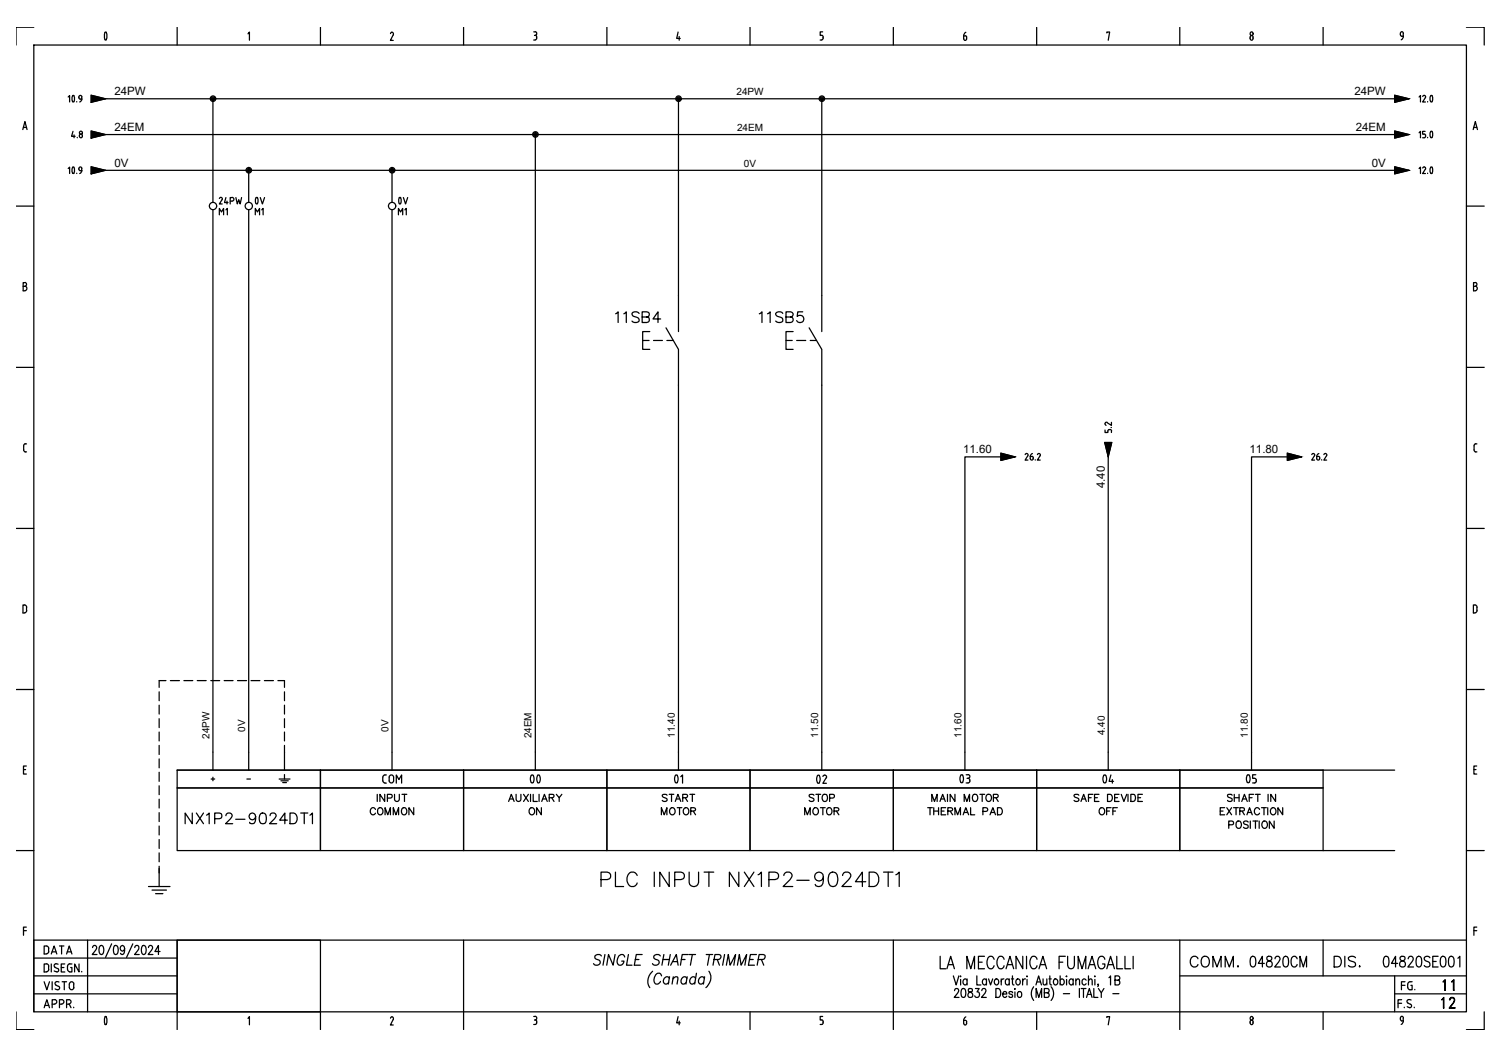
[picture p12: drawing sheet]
<svg xmlns="http://www.w3.org/2000/svg" width="297mm" height="210mm" viewBox="0 0 297 210" stroke-linecap="round" stroke-linejoin="round" font-family="sans-serif">
<defs><g id="words">
<g font-size="2.3">
<text x="22.7" y="18.9">24PW</text>
<text x="268.4" y="18.9">24PW</text>
<text x="22.7" y="26">24EM</text>
<text x="268.6" y="26">24EM</text>
<text x="22.7" y="33.1">0V</text>
<text x="271.8" y="33.1">0V</text>
<text x="190.9" y="89.8">11.60</text>
<text x="247.6" y="89.8">11.80</text>
<text x="218.9" y="96.8" transform="rotate(-90 218.9 96.8)">4.40</text>
</g>
<g font-size="2">
<text x="145.9" y="18.9">24PW</text>
<text x="146" y="26">24EM</text>
<text x="147.4" y="33.1">0V</text>
<text x="41.5" y="146.5" transform="rotate(-90 41.5 146.5)">24PW</text>
<text x="48.6" y="145" transform="rotate(-90 48.6 145)">0V</text>
<text x="77" y="145" transform="rotate(-90 77 145)">0V</text>
<text x="105.3" y="146.4" transform="rotate(-90 105.3 146.4)">24EM</text>
<text x="133.7" y="146.3" transform="rotate(-90 133.7 146.3)">11.40</text>
<text x="162.1" y="146.3" transform="rotate(-90 162.1 146.3)">11.50</text>
<text x="190.5" y="146.3" transform="rotate(-90 190.5 146.3)">11.60</text>
<text x="218.9" y="145.7" transform="rotate(-90 218.9 145.7)">4.40</text>
<text x="247.3" y="146.3" transform="rotate(-90 247.3 146.3)">11.80</text>
</g>
</g></defs>
<g fill="none" stroke="#000" stroke-width=".25">
<path d="M6.7 8.9h283.9v191.7h-283.9zM6.7 5.4h-3.5v3.5M13.5 19.2l.3-.3v1.3M14.4 19h.3M14.4 19l-.1 .6 .1 .5M14.6 19l.1 .8-.1 .4-.2-.1M15.9 19.6h.3M16.2 19.2v.4M16.2 19.2a.34 .34 0 0 0-.4-.2 .34 .34 0 0 0-.2 .4 .34 .34 0 0 0 .3 .2M16.2 19.6v.3l-.4 .3M18.1 18.9l2.8 .7-2.8 .7zM20.8 6.4h.3"/>
<path d="M20.8 7.8h.3M20.8 6.4l-.1 .7 .1 .8M20.9 19.6h255.5M21.1 6.4l.1 .7-.1 .8M35.1 5.4v3.5M42.2 19.6v20.5M49.1 6.7l.3-.4v1.7M63.5 5.4v3.5M77.4 6.7l.3-.3a.38 .38 0 0 1 .2 .6M77.9 6.9l-.5 1.1h.5M91.9 5.4v3.5M105.8 6.3h.3a.38 .38 0 0 1 .3 .4 .38 .38 0 0 1-.5 .3"/>
<path d="M106.1 7l.3 .4M106.3 7.4v.1M106.4 7.5l-.2 .4h-.4M120.3 5.4v3.5M134.4 6.3l-.3 1.3h.7M134.4 19.6v46.1M134.6 7.2v.8M148.6 5.4v3.5M162.5 7.9h.3M162.8 7l.3 .4M162.8 19.6v46.1M163 6.3h-.5v.7h.3"/>
<path d="M163.1 7.4v.1M163.1 7.5l-.3 .4M177 5.4v3.5M191 7.6l.3 .4 .3-.4M191.2 7.1h-.2v.6M191.3 7.1l.2 .1 .1 .2M191.4 6.4l-.4 .4v.3M191.5 7.5v.2M205.4 5.4v3.5M219.3 6.5v-.2h.6l-.3 1.7M233.8 5.4v3.5M247.7 7.4l.3-.4 .3 .4"/>
<path d="M247.7 7.6l.3 .4 .3-.4M247.7 7.4v.2M248.3 7.4v.2M262.2 5.4v3.5M276.4 18.9l2.8 .7-2.8 .7zM277.5 6.7v.3l.3 .2M277.5 6.6l.3-.3 .3 .3M278.1 6.7v.5h-.3M278.1 7.1l-.2 .6-.2 .2M281.2 19.2l.3-.3v1.3M281.9 19.1l.3-.2a.3 .3 0 0 1 .3 .5M282.4 19.4l-.5 .8h.6"/>
<path d="M283.5 19l-.1 .8 .2 .4 .2-.1M283.5 19h.3M283.8 19l.1 .6-.1 .5M290.6 5.4h3.5v3.5M4.5 25.7l.4-1.6 .5 1.6M4.7 25.3h.6M13.5 33.4l.3-.3v1.3M14.4 33.2l.2-.1 .1 .4-.1 .8M14.4 34.3h.3M14.4 33.2l-.1 .5 .1 .6M14.5 26l-.3 1h.7M14.7 26.7v.6"/>
<path d="M15.2 20.1v.1M15.2 34.3v.1M15.3 27.2v.1M15.7 26.9v.1a.3 .3 0 0 0 .3 .3 .3 .3 0 0 0 .3-.3M15.7 26.9a.3 .3 0 0 1 .3-.3 .3 .3 0 0 1 .3 .3M15.9 33.8h.3M16.2 33.4v.4M16.2 33.4a.34 .34 0 0 0-.4-.2 .34 .34 0 0 0-.2 .3 .34 .34 0 0 0 .3 .3M16.2 33.8v.2l-.4 .4M16.3 26.9v.1M18.1 33.1l2.8 .7-2.8 .7zM18.1 26l2.8 .7-2.8 .7z"/>
<path d="M20.9 33.8h255.5M20.9 26.7h255.5M43.5 39.3l.3-.2a.3 .3 0 0 1 .2 .5M44 39.6l-.5 .8h.5M44.8 39.2l-.3 .9h.7M45 39.9v.5M45.6 39.9h.4a.35 .35 0 0 0 .4-.4 .35 .35 0 0 0-.4-.3h-.4v1.2M46.7 39.2l.3 1.2 .3-.8 .3 .8 .3-1.2M49.3 33.8v6.3M50.7 39.2l-.1 .9 .3 .3 .1-.1 .2-.5-.2-.6M50.7 39.2h.3M51.6 39.2l.4 1.2 .4-1.2"/>
<path d="M77.7 33.8v6.3M79.1 39.2h.3M79.1 39.2l-.1 .9 .2 .3 .2-.1M79.4 39.2l.1 .6-.1 .5M79.9 39.2l.5 1.2 .4-1.2M106.1 26.7v125.9M276.4 33.1l2.8 .7-2.8 .7zM276.4 26l2.8 .7-2.8 .7zM281.2 33.4l.3-.3v1.3M281.2 26.3l.3-.3v1.3M281.9 27.3h.3M281.9 33.3l.3-.2a.3 .3 0 0 1 .3 .4"/>
<path d="M282.2 26.6l.3 .3M282.4 26h-.5v.6h.3M282.4 33.5l-.5 .9h.6M282.5 26.9v.1M282.5 27l-.3 .3M282.9 20.1v.1M282.9 27.2v.1M282.9 34.3v.1M283.5 26.1l-.1 .6 .1 .5M283.5 34.3h.3M283.5 26.1h.3M283.5 27.2h.3"/>
<path d="M283.8 33.2l.1 .5-.1 .6M283.8 26.1l.1 .6-.1 .5M283.8 33.2l-.2-.1-.2 .4 .1 .8M291.9 25.7l.4-1.6 .5 1.6M292 25.3h.6M3.2 40.9h3.5M4.6 56.8h.3M4.9 56h-.3v1.6h.3M5 56a.38 .38 0 0 1 .3 .4 .38 .38 0 0 1-.3 .3 .45 .45 0 0 1 .3 .5 .45 .45 0 0 1-.3 .4M42.2 41.6v111M43.5 42.6v-1.3l.4 .7 .4-.7v1.3M44.8 41.6l.2-.3v1.3"/>
<path d="M49.3 41.6v111M50.6 42.6v-1.3l.4 .7 .4-.7v1.3M51.9 41.6l.2-.3v1.3M77.7 41.6v111M79 42.6v-1.3l.4 .7 .4-.7v1.3M80.2 41.6l.3-.3v1.3M290.6 40.9h3.5M292 56.8h.3M292.3 56h-.3v1.6h.3M292.4 56a.38 .38 0 0 1 .3 .4 .38 .38 0 0 1-.3 .3 .45 .45 0 0 1 .3 .5 .45 .45 0 0 1-.3 .4M3.2 72.8h3.5M122 62.2l.5-.4v2.1"/>
<path d="M123.6 62.2l.5-.4v2.1M126.6 62.1a.79 .79 0 0 0-.7-.3 .79 .79 0 0 0-.7 .5l.2 .3 .8 .3a.52 .52 0 0 1 .5 .5 .52 .52 0 0 1-.5 .5h-.5l-.5-.3M127.2 62.8l1.3-.1 .2-.3-.1-.4-.4-.2h-1v2.1h1l.4-.2v-.7l-.4-.2M127.4 67.5h1.2M128.8 65.7h-1.4v3.6h1.4M129.5 67.5h1.8M130.9 63.2h-1.5l1-1.4v2.1M132 65l2.4 4.3v83.3M132.2 67.5h1.2M150.5 62.2l.5-.4v2.1M152.1 62.2l.5-.4v2.1M155.1 62.1a.8 .8 0 0 0-1.4 .2l.2 .3 .8 .3a.56 .56 0 0 1 .4 .7 .97 .97 0 0 1-1.4 0"/>
<path d="M155.8 62.8h.9a.51 .51 0 0 0 .4-.8l-.4-.2h-.9v2.1h.9a.55 .55 0 0 0 .5-.5 .55 .55 0 0 0-.5-.6M155.8 67.5h1.2M157.2 65.7h-1.4v3.6h1.4M157.9 67.5h1.8M159.1 61.8h-1l-.1 .9a.75 .75 0 0 1 1.1 0 .75 .75 0 0 1-.1 1.1 .75 .75 0 0 1-1.1-.3M160.3 65l2.5 4.3v83.3M160.5 67.5h1.3M290.6 72.8h3.5M4.7 88.4v.8a.42 .42 0 0 0 .6 .4M5 88h.3M5 87.9l-.3 .5M198.3 90.6h-7.1v62"/>
<path d="M198.3 89.8l2.9 .8-2.9 .7zM203.1 90.1l.3-.2a.3 .3 0 0 1 .3 .4M203.7 90.3l-.6 .9h.6M204.4 90.5h-.2v.4a.3 .3 0 0 0 .3 .3 .3 .3 0 0 0 .3-.3M204.5 90.5h.2v.3M204.6 89.9l-.4 .6M204.7 90.8v.1M205.1 91.1v.1M205.6 90.1l.3-.2a.3 .3 0 0 1 .2 .4M206.1 90.3l-.5 .9h.5M218.9 87.7h1.4l-.7 2.9zM219 85.2v.5h.5v-.3"/>
<path d="M219 84l.2 .3M219.4 83.7a.3 .3 0 0 0-.4 .3M219.6 90.6v62M219.8 85.2h.2M219.8 85.1l-.3 .3M220 85.1l.3 .3M220.2 84.7h.1M220.2 83.7v.6l-.8-.5M220.2 85.4v.3M255.1 90.6h-7.1v62M255.1 89.8l2.8 .8-2.8 .7zM259.9 90.1l.3-.2a.3 .3 0 0 1 .3 .4l-.6 .9h.6"/>
<path d="M261.2 90.5h-.3v.4a.3 .3 0 0 0 .3 .3 .3 .3 0 0 0 .3-.3M261.2 90.5h.2l.1 .3M261.3 89.9l-.4 .6M261.5 90.8v.1M261.9 91.1v.1M262.3 90.1l.3-.2a.3 .3 0 0 1 .3 .4l-.6 .9h.6M292.1 88.4v.8a.42 .42 0 0 0 .6 .4M292.4 88h.3M292.4 87.9l-.3 .5M3.2 104.7h3.5M4.9 119.9h-.3v1.6h.3M4.9 119.9l.3 .2 .1 .3"/>
<path d="M290.6 104.7h3.5M3.2 136.7h3.5M5.3 120.4v.6M5.3 121l-.1 .2-.3 .3M31.5 137.1v1.8M31.5 139.8v1.7M32.9 134.9h-1.4v1.3M33.8 134.9h1.8M36.4 134.9h1.8M39.1 134.9h1.8M41.8 134.9h1.7M44.4 134.9h1.8"/>
<path d="M47.1 134.9h1.8M49.7 134.9h1.8M52.4 134.9h1.8M55.1 134.9h1.3v1.3M56.4 137.1v1.8M56.4 139.8v1.7M290.6 136.7h3.5M292.7 121l-.1-.9-.1-.1-.5-.1v1.6h.3M292.7 121l-.1 .2-.3 .3M4.7 152.5h.4M5.2 151.8h-.5v1.6h.5M31.5 142.5v1.7"/>
<path d="M31.5 145.1v1.8M31.5 147.7v1.8M31.5 150.4v1.8M31.5 153.1v1.8M31.5 155.8v1.7M31.5 158.4v1.8M35.1 156.2h227.1M41.8 154.4h.7M42.2 154.1v.7M48.9 154.4h.7M55.3 154.4h2.2M55.7 154.8h1.4"/>
<path d="M56 155.1h.8M56.4 142.5v1.7M56.4 145.1v1.8M56.4 147.7v4.9M56.4 153.5v.9M74.8 157.4v1.5M75.8 154v.8M75.9 154.8a.53 .53 0 0 0 .7 .4M76.2 157.4v1.5l-.9-1.5v1.5M76.6 153.6a.49 .49 0 0 0-.7 .4M76.8 158.2l.8-.1 .1-.2-.1-.3-.8-.2v1.5M77.1 154.1v.6a.44 .44 0 0 0 .5 .5 .44 .44 0 0 0 .4-.5v-.6"/>
<path d="M77.1 154a.44 .44 0 0 1 .5-.4 .44 .44 0 0 1 .4 .4M78.2 157.4v1a.48 .48 0 0 0 .5 .5 .48 .48 0 0 0 .4-.5v-1M78.5 155.2v-1.6l.6 .9 .5-.9v1.6M79.7 157.4h.9M80.2 157.4v1.5M100.8 158.9l.5-1.5 .6 1.5M101 158.4h.7M102.3 157.4v1a.48 .48 0 0 0 .4 .5 .48 .48 0 0 0 .5-.5v-1M103.8 157.4l.9 1.5M104.7 157.4l-.9 1.5M105.1 157.4v1.5M105.3 153.7l.2-.1a1.04 1.04 0 0 1 0 1.6l-.2-.1a1.5 1.5 0 0 1 0-1.4z"/>
<path d="M105.7 157.4v1.5h.8M106.5 153.7l.2-.1a1.04 1.04 0 0 1 0 1.6l-.2-.1M106.5 153.7a1.5 1.5 0 0 0 0 1.4M106.8 157.4v1.5M107.4 158.9l.5-1.5 .5 1.5M107.6 158.4h.6M108.8 158.1l.8-.1 .2-.2-.1-.2-.9-.2v1.5M109.3 158.1l.5 .8M110.2 157.4l.6 .7 .5-.7M110.8 158.1v.8M132.2 157.6l-.4-.2-.6 .2 .2 .4 .7 .3 .1 .3a.62 .62 0 0 1-1 0M132.6 157.4h.9"/>
<path d="M133.1 157.4v1.5M133.8 158.9l.5-1.5 .6 1.5M133.8 153.7l.2-.1a1.11 1.11 0 0 1 0 1.6l-.2-.1a1.5 1.5 0 0 1 0-1.4zM134 158.4h.7M134.9 154l.4-.4v1.6M135.3 158.1l.8-.1 .1-.2v-.2l-.9-.2v1.5M135.8 158.1l.4 .8M136.7 157.4h1M137.2 157.4v1.5M161.3 157.6l-.4-.2-.6 .2 .2 .4 .7 .3 .1 .3a.62 .62 0 0 1-1 0M161.7 157.4h.9M162.2 157.4v1.5"/>
<path d="M162.3 153.7a1.5 1.5 0 0 1 0 1.4M162.4 153.7l-.2-.1a1.07 1.07 0 0 0 0 1.7l.2-.1M163.1 153.9v-.1a.37 .37 0 0 1 .5-.1 .37 .37 0 0 1 .1 .5M163.2 157.5a.72 .72 0 0 1 .8 .5 .72 .72 0 0 1-.4 .9 .77 .77 0 0 1-.7-.6 .77 .77 0 0 1 .3-.8zM163.7 154.2l-.6 1.1h.7M164.4 158.2l.8-.1 .1-.2v-.3l-.9-.2v1.5M184.6 158.9v-1.5l.6 1.5 .5-1.5v1.5M186.3 158.9l.5-1.5 .5 1.5M186.4 158.4h.7M187.7 157.4v1.5M189.2 157.4v1.5l-.9-1.5v1.5M190.7 153.6a1.5 1.5 0 0 1 0 1.5"/>
<path d="M190.8 153.7l-.2-.1a1.04 1.04 0 0 0 0 1.6l.2-.1M191.1 158.9v-1.5l.5 1.5 .5-1.5v1.5M191.5 153.6h.3M191.6 154.3h.2M191.8 153.5a.37 .37 0 0 1 .4 .4 .37 .37 0 0 1-.4 .4M191.8 154.3l.4 .3M192.2 154.7v.1M192.2 154.8l-.2 .3-.5 .1M192.8 157.6a.65 .65 0 0 1 .9 .1 .65 .65 0 0 1-.1 .9 .57 .57 0 0 1-.8 .1 .57 .57 0 0 1-.1-.7zM194.2 157.4h.9M194.6 157.4v1.5M195.5 157.6a.65 .65 0 0 1 .9 .1 .65 .65 0 0 1-.1 .9 .65 .65 0 0 1-.9-.1 .65 .65 0 0 1 .1-.9z"/>
<path d="M196.9 158.1l.8-.1 .1-.2-.1-.2-.8-.2v1.5M197.3 158.1l.5 .8M213.8 157.6l-.3-.2-.7 .2 .2 .4 .7 .3 .1 .3a.6 .6 0 0 1-1 0M214.2 158.9l.5-1.5 .6 1.5M214.4 158.4h.7M215.7 158.1h.5M216.6 157.4h-.9v1.5M216.9 158.1h.6M217.8 157.4h-.9v1.5h.9M218.7 153.7l.2-.1a1.04 1.04 0 0 1 0 1.6l-.2-.1a1.5 1.5 0 0 1 0-1.4zM219.5 157.4h.5a.76 .76 0 0 1 .4 .8 .76 .76 0 0 1-.4 .7h-.5zM220.1 153.6l-.3 1.3h.9"/>
<path d="M220.4 154.5v.7M220.9 158.1h.5M221.8 157.4h-.9v1.5h.9M222.2 157.4l.5 1.5 .6-1.5M223.5 157.4v1.5M224.1 157.4h.4a.76 .76 0 0 1 .5 .8 .76 .76 0 0 1-.5 .7h-.4zM225.5 158.1h.5M226.4 157.4h-.9v1.5h.9M244.2 157.6l-.4-.2-.5 .1-.1 .1 .1 .4 .8 .3 .1 .3a.57 .57 0 0 1-1 0M244.6 157.4v1.5M244.6 158.1h.9M245.5 157.4v1.5"/>
<path d="M246.1 158.9l.5-1.5 .6 1.5M246.3 158.4h.6M247.2 153.6h.2a1.04 1.04 0 0 1 0 1.6l-.2-.1a1.5 1.5 0 0 1 0-1.5zM247.5 158.1h.6M248.4 157.4h-.9v1.5M248.8 157.4h.9M248.8 153.6h-.6v.7h.4a.48 .48 0 0 1 .3 .4 .48 .48 0 0 1-.3 .5h-.4M249.2 157.4v1.5M251.3 157.4v1.5M252.8 157.4v1.5l-1-1.5v1.5M262.2 152.6v16M276.4 152.6h-241.3v16h28.4v-16v16h28.4v-16v16h28.4v-16v16h28.3v-16v16h28.4v-16v16h28.4v-16v16h28.4v-16v16h28.4"/>
<path d="M292.1 152.5h.4M292.6 151.8h-.5v1.6h.5M3.2 168.6h3.5M29.4 175.7h4.3M30.1 176.4h2.9M30.8 177.1h1.5M31.5 161.1v1.7M31.5 163.7v1.8M31.5 166.4v1.8M31.5 169.1v1.7M31.5 171.7v4M38.1 161.1v2.2l-1.4-2.2v2.2"/>
<path d="M38.9 161.1l1.4 2.2M40.3 161.1l-1.4 2.2M40.9 161.6l.6-.5v2.2M42.5 162.3l1.3-.1 .2-.3-.1-.5-.4-.3h-1v2.2M44.8 161.7l.1-.3a.66 .66 0 0 1 1 0l.1 .2-.1 .4-1.2 1.3h1.4M46.7 162.4h1.8M50.7 161.9a.65 .65 0 0 1-.9 .5 .65 .65 0 0 1-.3-1 .65 .65 0 0 1 1.1 .1 1.86 1.86 0 0 1-.3 1.7 .65 .65 0 0 1-.8-.2M51.7 161.3a.69 .69 0 0 1 1 .3 2 2 0 0 1-.2 1.6 .75 .75 0 0 1-1-.3 1.7 1.7 0 0 1 .2-1.6zM53.5 161.7l.1-.3 .3-.3 .6 .2a.47 .47 0 0 1 .1 .7l-1.2 1.3h1.4M56.9 162.6h-1.5l1-1.5v2.2M57.5 161.1h.7a1.13 1.13 0 0 1 .7 1.1 1.13 1.13 0 0 1-.7 1.1h-.7zM59.6 161.1h1.4"/>
<path d="M60.3 161.1v2.2M61.4 161.6l.5-.5v2.2M74.4 160.4a.52 .52 0 0 0-.6-.3 .52 .52 0 0 0-.4 .5v.4a.53 .53 0 0 0 .4 .5 .53 .53 0 0 0 .6-.3M74.9 160.3l.2-.1a.66 .66 0 0 1 .8 .6 .66 .66 0 0 1-.8 .6l-.3-.4zM76.3 161.5v-1.4l.5 1.4 .6-1.4v1.4M77.9 161.5v-1.4l.6 1.4 .5-1.4v1.4M79.7 160.3a.47 .47 0 0 1 .8 0 .68 .68 0 0 1 .1 .8 .68 .68 0 0 1-.8 .3l-.2-.4zM82 160.1v1.4l-1-1.4v1.4M105 160.3a.52 .52 0 0 1 .6-.2 .52 .52 0 0 1 .3 .5v.4a.55 .55 0 0 1-.5 .5 .55 .55 0 0 1-.6-.5zM107.3 160.1v1.4l-1-1.4v1.4M119.1 174.3h1.2a.74 .74 0 0 0 .7-.7 .74 .74 0 0 0-.7-.7h-1.2v2.8M122 172.9v2.8h1.6"/>
<path d="M126.3 173.5a1.04 1.04 0 0 0-1.2-.6 1.04 1.04 0 0 0-.9 1.1 1.33 1.33 0 0 0 1.4 1.7l.6-.4 .1-.3M129.6 172.9v2.8M131.1 161.5v-1.4l.5 1.4 .6-1.4v1.4M132.6 172.9v2.8l-1.9-2.8v2.8M132.8 160.3l.2-.1a.66 .66 0 0 1 .8 .6 .66 .66 0 0 1-.8 .6l-.3-.4zM133.7 174.3h1.2a.74 .74 0 0 0 .7-.7 .74 .74 0 0 0-.7-.7h-1.2v2.8M134.2 160.1h.9M134.7 160.1v1.4M135.5 160.3a.52 .52 0 0 1 .6-.2 .52 .52 0 0 1 .4 .5v.4a.55 .55 0 0 1-.6 .5 .55 .55 0 0 1-.5-.5zM136.6 172.9v2a.94 .94 0 0 0 .9 .8 .94 .94 0 0 0 .9-.8v-2M136.9 160.8l.8-.1 .1-.3-.3-.3h-.6v1.4M137.4 160.8l.4 .7"/>
<path d="M139.5 172.9h1.9M140.5 172.9v2.8M146.4 172.9v2.8l-1.9-2.8v2.8M147.5 172.9l1.9 2.8M149.4 172.9l-1.9 2.8M150.2 173.4l.7-.5v2.8M152.4 174.3h1.2l.4-.1a.73 .73 0 0 0 0-1.2l-.4-.1h-1.2v2.8M155.3 173.5l.3-.5 .8-.1a.72 .72 0 0 1 .4 1.1l-1.6 1.7h1.9M157.9 174.5h2.4M159.5 161.5v-1.4l.5 1.4 .5-1.4v1.4M161.2 160.3l.2-.1a.66 .66 0 0 1 .8 .6 .66 .66 0 0 1-.8 .6l-.3-.4zM162.6 160.1h.9"/>
<path d="M163.1 160.1v1.4M163.2 173.8a.87 .87 0 0 1-1.3 .7 .87 .87 0 0 1-.2-1.4 .87 .87 0 0 1 1.4 .2 2.78 2.78 0 0 1-.3 2.3 .84 .84 0 0 1-1.3-.3M163.9 160.3a.47 .47 0 0 1 .8 0 .68 .68 0 0 1 .1 .8 .68 .68 0 0 1-.8 .3l-.2-.4zM164.5 173a.91 .91 0 0 1 1.4 .4 2.31 2.31 0 0 1-.3 2.2 .89 .89 0 0 1-1.3-.4 2.26 2.26 0 0 1 .2-2.2zM165.3 160.8l.8-.1 .1-.3-.3-.3h-.6v1.4M165.7 160.8l.5 .7M167 173.5l.2-.5a.9 .9 0 0 1 1.3 .1 .84 .84 0 0 1-.3 1.2l-1.4 1.4h1.9M171.6 174.8h-2.1l1.4-1.9v2.8M172.2 172.9h1a1.53 1.53 0 0 1 1 1.4 1.53 1.53 0 0 1-1 1.4h-1zM175.1 172.9h1.9M176 172.9v2.8M177.5 173.4l.7-.5v2.8"/>
<path d="M183.8 160.1h.9M184.3 160.1v1.4M185 160.8h1M185 160.1v1.4M186 160.1v1.4M186.5 160.8h.6M187.4 160.1h-.9v1.4h.9M187.8 160.8l.8-.1 .2-.3-.4-.3h-.6v1.4M188.3 160.8l.5 .7M189.2 161.5v-1.4l.6 1.4 .5-1.4v1.4M190.9 161.5l.5-1.4 .5 1.4M191.1 161h.6"/>
<path d="M192.3 160.1v1.4h.8M194.8 160.8h.8l.1-.3v-.3l-.9-.1v1.4M196.2 161.5l.5-1.4 .6 1.4M196.4 161h.7M197.7 160.1h.5a.76 .76 0 0 1 .4 .7 .76 .76 0 0 1-.4 .7h-.5zM217.9 160.3a.52 .52 0 0 1 .6-.2 .52 .52 0 0 1 .4 .5v.4a.55 .55 0 0 1-.5 .5 .55 .55 0 0 1-.6-.5zM219.3 160.8h.6M220.2 160.1h-.9v1.4M220.5 160.8h.6M221.4 160.1h-.9v1.4M241.8 160.8h.6M242.7 160.1h-.9v1.4h.9"/>
<path d="M243.1 160.1l1 1.4M243.5 163.5l.8-.1 .1-.2v-.3l-.3-.2h-.6v1.5M244.1 160.1l-1 1.4M244.4 160.1h1M244.9 160.1v1.4M245 162.9a.47 .47 0 0 1 .9 0 .65 .65 0 0 1 .1 1 .65 .65 0 0 1-1 .1l-.1-.4zM245.7 160.8l.8-.1 .1-.5-.9-.1v1.4M246.1 160.8l.5 .7M247.1 161.5l.5-1.4 .5 1.4M247.3 161h.7M247.3 162.9a.5 .5 0 0 0-.5-.2 .5 .5 0 0 0-.4 .4l.3 .3 .5 .1 .1 .5a.57 .57 0 0 1-.9 0M247.8 162.7v1.5"/>
<path d="M248.3 162.7h.9M248.8 162.7v1.5M249.5 162.7v1.5M249.6 160.4a.52 .52 0 0 0-.6-.3 .52 .52 0 0 0-.4 .5v.4a.53 .53 0 0 0 .4 .5 .53 .53 0 0 0 .6-.3M250 160.1h.9M250.2 162.9a.65 .65 0 0 1 .9 .2 .65 .65 0 0 1-.1 .9 .65 .65 0 0 1-.9-.1 .65 .65 0 0 1 .1-1zM250.5 160.1v1.4M251.2 160.1v1.4M251.9 160.3a.52 .52 0 0 1 .6-.2 .52 .52 0 0 1 .3 .5v.4a.55 .55 0 0 1-.5 .5 .55 .55 0 0 1-.6-.5zM252.5 162.7v1.5l-1-1.5v1.5M254.2 160.1v1.4l-1-1.4v1.4M262.2 168.6h14.2"/>
<path d="M290.6 168.6h3.5M4.7 184.5h.5M5.2 183.8h-.5v1.6M6.7 189.9h28.4M6.7 193.4h28.4M6.7 197h28.4M8.7 199.7l.6-1.5 .5 1.5M8.7 194.6l.6 1.6 .5-1.6M8.9 199.3h.8M9.2 187.5h-.5v1.6h.5M9.2 191.1h-.5v1.6h.5M9.2 187.5l.2 .1 .3 .4"/>
<path d="M9.2 191l.2 .1 .3 .4M9.6 188v.6M9.6 191.5v.7M9.7 188.6l-.1 .2-.4 .3M9.7 192.1l-.3 .5h-.2M10.2 189.1l.5-1.6 .6 1.6M10.2 191.1v1.6M10.3 188.7h.8M10.3 199h.5M10.3 194.6v1.6M10.7 192.4l.6 .2M10.8 198.2h-.5v1.5"/>
<path d="M10.8 198.1a.44 .44 0 0 1 .5 .5 .44 .44 0 0 1-.5 .4M10.9 191.7l.5 .3M11.1 191l.4 .1M11.1 195.3l.5 .2M11.1 191l-.4 .3 .2 .4M11.4 192l.2 .4-.3 .3M11.6 195.5a.41 .41 0 0 1 .1 .6 .41 .41 0 0 1-.6 0l-.2-.1M11.7 194.6a.43 .43 0 0 0-.6 0 .43 .43 0 0 0 0 .7M11.8 187.5h.9M11.8 199h.4M12.1 191.8h.6M12.2 198.2h-.4v1.5"/>
<path d="M12.2 187.5v1.6M12.2 198.1a.44 .44 0 0 1 .5 .5 .44 .44 0 0 1-.5 .4M12.3 194.6h.9M12.7 194.6v1.6M12.8 191.1h-.7v1.6h.7M13.2 189.1l.5-1.6 .6 1.6M13.2 199h.4M13.3 188.7h.8M13.4 191.5v.7M13.4 192.2l.1 .2 .3 .2M13.6 198.2h-.4v1.5M13.6 198.1a.44 .44 0 0 1 .5 .5 .44 .44 0 0 1-.5 .4"/>
<path d="M13.7 199l.4 .7M13.7 195.1v.7M13.8 195a.44 .44 0 0 1 .4-.4 .44 .44 0 0 1 .4 .4M13.8 195.7a.44 .44 0 0 0 .4 .5 .44 .44 0 0 0 .4-.5M13.8 191.1h.5M13.8 191l-.3 .2-.1 .3M14 191.8h.3v.9h-.5M14.6 195.1v.7M14.6 199.6v.1M15.7 191.1v1.6l-.9-1.6v1.6M16.2 192.5v.2M17.4 186.3v14.3"/>
<path d="M18.3 187.8v-.1a.43 .43 0 0 1 .7-.3 .43 .43 0 0 1 .1 .7l-.8 1.1h.9M19.8 187.5l.4-.1a1.22 1.22 0 0 1 0 1.8h-.2a1.29 1.29 0 0 1-.2-1.7zM22.1 187.1l-1.2 2.7M22.6 187.5l.4-.1a1.16 1.16 0 0 1 0 1.8h-.1a1.4 1.4 0 0 1-.3-1.7zM24.7 188l-.2 .4a.49 .49 0 0 1-.7-.4 .49 .49 0 0 1 .7-.5 1.29 1.29 0 0 1-.2 1.7l-.4-.3M26.3 187.1l-1.2 2.7M26.7 187.8l.3-.4 .5 .2v.5l-.8 1.1h.9M28.2 187.5l.3-.1a1.16 1.16 0 0 1 0 1.8h-.1a1.34 1.34 0 0 1-.2-1.7zM29.4 187.8v-.1a.43 .43 0 0 1 .6-.3 .43 .43 0 0 1 .2 .7l-.8 1.1h.9M31.7 188.6h-1l.7-1.2v1.8M35.1 186.3v17.8M35.1 186.3h28.4v14.3h-28.4z"/>
<path d="M91.9 186.3v17.8M119.2 189.5a.69 .69 0 0 0-.8-.3 .69 .69 0 0 0-.5 .7l.8 .4a.54 .54 0 0 1 .2 .6 .54 .54 0 0 1-.5 .4l-.6-.1-.2-.2M119.9 189.2l-.4 2.1M121.9 189.2l-.4 2.1-.9-2.1-.4 2.1M123.8 189.7l-.2-.4a.85 .85 0 0 0-1.2 .7 .98 .98 0 0 0 .3 1.3 .81 .81 0 0 0 .9-.8h-.4M124.5 189.2l-.4 2.1h1.1M125.9 190.2h.7M127.2 189.2h-1.1l-.4 2.1h1.2M129.3 192.5a2.47 2.47 0 0 0-.5 3.3M130.8 189.5a.69 .69 0 0 0-.8-.3 .69 .69 0 0 0-.4 .7l.8 .4a.54 .54 0 0 1 .2 .6 .54 .54 0 0 1-.5 .4l-.7-.1-.1-.2M131.1 193.4l-.2-.4a.83 .83 0 0 0-1.2 .7 1.1 1.1 0 0 0 .3 1.4 .83 .83 0 0 0 .9-.6M131.4 190.2h1.2"/>
<path d="M131.6 189.2l-.4 2.1M132.6 193.9a.71 .71 0 0 0-1 0 .71 .71 0 0 0 .1 1 .56 .56 0 0 0 .8-.2M132.7 193.6l-.3 1.5M132.8 189.2l-.4 2.1M132.9 191.3l1.1-2.1 .4 2.1M133.3 190.6h.9M133.4 194l.5-.4 .4 .1-.1 1.4M133.4 193.6l-.2 1.5M135 190.2h.7M136.1 193.9a.52 .52 0 0 0-.5-.3 .52 .52 0 0 0-.5 .3 .64 .64 0 0 0-.2 .7 .64 .64 0 0 0 .6 .5l.5-.4M136.2 193.6l-.3 1.5M136.4 189.2h-1.2l-.4 2.1"/>
<path d="M136.6 189.2h1.2M137.2 189.2l-.4 2.1M137.8 193.9a.52 .52 0 0 0-.5-.3 .52 .52 0 0 0-.5 .3 .64 .64 0 0 0-.1 .7 .64 .64 0 0 0 .6 .5l.4-.4M138 192.9l-.3 2.2M139.6 193.9l-.2-.2a.75 .75 0 0 0-.9 .4 .75 .75 0 0 0 .2 1h.3l.4-.4M139.6 193.6l-.2 1.5M139.9 189.2h1.3M140.5 192.5a2.39 2.39 0 0 1-.6 3.3M140.6 189.2l-.4 2.1M141.5 190.2h.8a.5 .5 0 0 0 .5-.4 .5 .5 0 0 0-.3-.6h-.8l-.4 2.1M142.1 190.2l.5 1.1M143.6 189.2l-.4 2.1"/>
<path d="M143.9 191.3l.4-2.1 .4 2.1 1.1-2.1-.4 2.1M146.1 191.3l.4-2.1 .4 2.1 1.1-2.1-.4 2.1M148.5 190.2h.8M149.9 189.2h-1.2l-.4 2.1h1.2M150.2 190.2h.9a.56 .56 0 0 0 .4-.9l-1.1-.1-.4 2.1M150.9 190.2l.4 1.1M177 186.3v17.8M186.3 189.5v2.5h1.1M187.6 192l.8-2.5 .7 2.5M187.9 191.2h.9M188.9 193.4l.6 1.8 .5-1.8M189.2 196.4v-.3a.42 .42 0 0 1 .6-.1 .42 .42 0 0 1 .1 .6l-.8 1.1h.9"/>
<path d="M190.4 193.4v.2zM190.4 194.1v1.1M190.6 196l.4-.1a1.18 1.18 0 0 1 0 1.8h-.1a1 1 0 0 1-.4-1.4zM191.6 192v-2.5l.8 2.5 .7-2.5v2.5M191.6 194.3a.4 .4 0 0 0-.3-.3 .4 .4 0 0 0-.4 .3l-.1 .4a.53 .53 0 0 0 .5 .5l.3-.2M191.6 194v1.2M191.9 196v.5a.63 .63 0 0 1 .8 .4 .63 .63 0 0 1-.3 .8 .56 .56 0 0 1-.6-.6 .56 .56 0 0 1 .7-.5 .39 .39 0 0 0 .1-.6zM193.3 195.9h.7l-.4 .7a.53 .53 0 0 1 .5 .8 .53 .53 0 0 1-1 0M193.6 193.4v1.8h.8M193.9 190.7h.7M194.6 196.4l.1-.4a.49 .49 0 0 1 .7 .2 .49 .49 0 0 1-.2 .6l-.7 .9h.9M195.1 189.5h-1.2v2.5h1.2"/>
<path d="M195.5 194.3a.4 .4 0 0 0-.4-.3 .4 .4 0 0 0-.4 .3v.4a.53 .53 0 0 0 .5 .5l.3-.2M195.5 194v1.2M195.9 194l.4 1.2 .4-1.2M197 190.1a.65 .65 0 0 0-1-.4 1.65 1.65 0 0 0 .1 2.3 .68 .68 0 0 0 .9-.6M197.1 194.3a.4 .4 0 0 1 .4-.3 .4 .4 0 0 1 .3 .3l.1 .4a.53 .53 0 0 1-.5 .5l-.3-.2zM197.3 195.9a.93 .93 0 0 1 1 .5 .93 .93 0 0 1-.1 1l-.4 .3h-.5zM198.4 194v1.2M198.7 197h.8l-.1-.3a.55 .55 0 0 0-.8 .3 .55 .55 0 0 0 .6 .7l.3-.3M198.9 194a.48 .48 0 0 0-.5 .6M199 190.1a.65 .65 0 0 0-1.1-.4 1.65 1.65 0 0 0 .2 2.3 .68 .68 0 0 0 .9-.6M199.4 192l.7-2.5 .8 2.5M199.6 191.2h1"/>
<path d="M200 194.3l-.1-.2a.38 .38 0 0 0-.7 .2v.3a.5 .5 0 0 0 .5 .6l.3-.2M200 194v1.2M200.4 194h.5M200.6 193.4v1.5l.1 .2 .2 .1M200.7 196.8a.4 .4 0 0 0-.4-.3 .4 .4 0 0 0-.4 .3l.2 .2 .5 .2 .1 .2a.4 .4 0 0 1-.4 .3 .4 .4 0 0 1-.4-.3M201.1 195.9v.2zM201.1 196.6v1.1M201.4 194.3l.1-.2a.36 .36 0 0 1 .6 .2l.1 .4a.53 .53 0 0 1-.6 .5l-.2-.2zM201.8 196.6a.53 .53 0 0 1 .7 .5 .53 .53 0 0 1-.7 .5l-.2-.4zM202.6 194v1.2M202.7 189.5v2.5l-1.4-2.5v2.5M203.2 194a.53 .53 0 0 0-.6 .6"/>
<path d="M203.4 189.5v2.5M203.5 193.4v.2zM203.5 194.1v1.1M204.8 195.6a2.22 2.22 0 0 0 0 2.7M205.3 195.2l.5-1.8 .6 1.8M205.3 197.7v-1.8l.5 1.8 .6-1.8v1.8M205.5 190.1a.65 .65 0 0 0-1-.4 1.65 1.65 0 0 0 .1 2.3 .68 .68 0 0 0 .9-.6M205.5 194.6h.7M205.9 192l.8-2.5 .7 2.5M206.2 191.2h.9M206.7 194l.1 1.1 .3 .1 .3-.3M206.9 196.8l.9-.1 .1-.3-.1-.4-.9-.1v1.8h.6l.3-.2 .1-.4-.4-.3"/>
<path d="M207.4 194v1.2M207.9 194h.4M208 193.4v1.5l.1 .2 .3 .1M208.3 195.6a2.09 2.09 0 0 1 0 2.7M208.9 194.1a.38 .38 0 0 1 .7 .2v.4a.53 .53 0 0 1-.5 .5l-.4-.5zM209.9 190.7h.7M210.1 194.3a.4 .4 0 0 1 .3-.3 .4 .4 0 0 1 .4 .3l.1 .4a.53 .53 0 0 1-.5 .5l-.3-.2M210.1 193.4v1.8M210.7 197h1.2M211.1 189.5h-1.2v2.5M211.3 193.4v.2zM211.3 194.1v1.1"/>
<path d="M211.6 189.5v1.8a.67 .67 0 0 0 .6 .7 .67 .67 0 0 0 .7-.7v-1.8M212.7 194.3a.4 .4 0 0 0-.4-.3 .4 .4 0 0 0-.4 .3l-.1 .4a.53 .53 0 0 0 .6 .5l.3-.2M212.7 194v1.2M213.2 194.4l.3-.4 .4 .1v1.1M213.2 194v1.2M213.6 192v-2.5l.8 2.5 .8-2.5v2.5M213.9 195.9v1.8M214.2 195.9h1M214.7 195.9v1.8M215.2 194.3a.42 .42 0 0 0-.4-.3 .42 .42 0 0 0-.3 .3l-.1 .3a.5 .5 0 0 0 .5 .6l.3-.2M215.3 197.7l.6-1.8 .5 1.8M215.5 197.1h.7"/>
<path d="M215.6 192l.8-2.5 .7 2.5M215.7 194.4l.3-.4 .4 .1v1.1M215.7 193.4v1.8M215.9 191.2h1M216.7 195.9v1.8h.9M217 193.4v.2zM217 194.1v1.1M217.7 195.1l-.1 .1-.1-.1h.2l-.2 .4M217.7 195.9l.5 .9v.9M218.8 195.9l-.6 .9M218.9 190.1a.65 .65 0 0 0-1-.4 1.65 1.65 0 0 0 .2 2.3 .73 .73 0 0 0 .8-.9h-.4M219.3 192l.8-2.5 .7 2.5"/>
<path d="M219.6 191.2h1M219.7 193.8l.4-.4v1.8M220.5 197h1.2M220.9 194.3l.9-.1 .1-.2-.1-.4-.2-.2h-.7v1.8h.7l.2-.1 .1-.5-.3-.3M221.3 189.5v2.5h1.2M222.9 189.5v2.5h1.1M224.5 189.5v2.5M233.8 193.4h56.8M233.8 186.3v17.8M237.4 190a.78 .78 0 0 0-.9-.4 .78 .78 0 0 0-.6 .8 .9 .9 0 0 0 .3 1.1 .9 .9 0 0 0 1.1-.1l.1-.2M238.2 189.8a.9 .9 0 0 1 1.2-.1 .9 .9 0 0 1 .2 1.2 .81 .81 0 0 1-.8 .8 .81 .81 0 0 1-.8-.8zM240.3 191.7v-2.2l.9 2.2 .8-2.2v2.2"/>
<path d="M242.8 191.7v-2.2l.8 2.2 .8-2.2v2.2M245.2 191.6l.1-.1 .1 .1-.1 .1zM248 189.7l.4-.2a.96 .96 0 0 1 .4 1.2l-.2 .9-.4 .1a.96 .96 0 0 1-.5-1.2zM250.5 191h-1.2l.9-1.5v2.2M251.1 189.7a.49 .49 0 0 0 .2 .7 .66 .66 0 0 1 .8 .6 .66 .66 0 0 1-.7 .7 .69 .69 0 0 1-.4-.9 .69 .69 0 0 1 .8-.4 .43 .43 0 0 0 .2-.5 .43 .43 0 0 0-.3-.4zM252.7 190l.1-.3a.57 .57 0 0 1 .8 .2 .57 .57 0 0 1-.2 .7l-.8 1.1h1.1M254.5 189.7l.3-.2a.96 .96 0 0 1 .5 1.2l-.2 .9-.4 .1a.96 .96 0 0 1-.5-1.2zM257 190a.62 .62 0 0 0-.7-.4 .62 .62 0 0 0-.5 .8 .89 .89 0 0 0 .8 1.3l.4-.5M257.6 191.7v-2.2l.7 2.2 .6-2.2v2.2M262.2 186.3v7.1M264.4 189.5h.7a1.13 1.13 0 0 1 .7 1.1 1.13 1.13 0 0 1-.7 1.1h-.7zM266.5 189.5v2.2"/>
<path d="M268.6 189.8a.82 .82 0 0 0-1.4 .2l.2 .4 .8 .2a.56 .56 0 0 1 .4 .8 .97 .97 0 0 1-1.4 0M269.4 191.5l.1 .1-.1 .1zM274.4 189.7l.4-.2a1 1 0 0 1 .4 1.2l-.2 .9-.4 .1a1.25 1.25 0 0 1-.4-1.8zM276.4 197h14.2M276.4 193.4v7.2M277 191h-1.3l.8-1.5v2.2M277 198.9h.7M277.5 189.7a.45 .45 0 0 0 .2 .7 .66 .66 0 0 1 .8 .6 .66 .66 0 0 1-.7 .7 .68 .68 0 0 1-.4-.9 .68 .68 0 0 1 .8-.4 .43 .43 0 0 0 .2-.5 .43 .43 0 0 0-.3-.4zM277.7 195.3h.7M277.7 198.2h-.7v1.5M278.3 199.6v.1M278.4 194.6h-.7v1.6"/>
<path d="M278.8 199.5l.6 .2M279 190v-.1a.54 .54 0 0 1 .7-.4l.3 .3a.75 .75 0 0 1-.2 .8l-.8 1.1h1.1M279.2 198.1l-.3 .2-.1 .3 .9 .7-.1 .3-.3 .1M279.2 198.1l.4 .1M279.6 195.3h.2v.9l-.6-.1-.2-.4M279.8 194.6l-.6 .1-.2 .1-.1 1M280.2 199.6v.1M280.4 196.1v.1M280.8 189.7l.5-.2a1.44 1.44 0 0 1 0 2.2h-.2a.96 .96 0 0 1-.5-1.2zM283.4 189.8a.57 .57 0 0 0-.8-.2 .57 .57 0 0 0-.3 .7l.7 .3a.55 .55 0 0 1 .3 .7 .55 .55 0 0 1-.7 .4l-.4-.3M283.9 190.6h.7M285 189.5h-1.1v2.2h1.1"/>
<path d="M285.6 189.7l.4-.2a.96 .96 0 0 1 .5 1.2l-.2 .9-.4 .1a.96 .96 0 0 1-.5-1.2zM286 194.6l.4-.4v2.1h-.1v-2l-.3 .4zM286.1 197.7l-.1 2.1v-1.9l-.3 .2zM287.2 199.7l1.2 .1h-1.2l.7-1a.65 .65 0 0 0 0-1h-.3l-.4 .4 .4-.5h.3l.3 .2a.81 .81 0 0 1-.2 .9l-.8 1M287.3 189.7l.4-.2a.96 .96 0 0 1 .4 1.2l-.2 .9-.4 .1a.96 .96 0 0 1-.5-1.2zM287.7 194.6l.4-.4v2.1h-.1v-2l-.3 .4zM288.9 189.9l.4-.4v2.2M290.6 186.3h-283.9v14.3M292.1 184.5h.5M292.6 183.8h-.5v1.6M3.2 200.6v3.5h3.5M20.8 201.6h.3"/>
<path d="M20.8 203h.3M20.8 201.6l-.1 .7 .1 .7M21.1 201.6l.1 .7-.1 .7M49.1 201.9l.3-.4v1.6M63.5 200.6v3.5M77.4 201.8l.3-.3a.38 .38 0 0 1 .2 .6M77.9 202.1l-.5 1.1h.5M105.8 201.5h.2M106.1 201.4a.38 .38 0 0 1 .3 .5 .38 .38 0 0 1-.5 .3M106.1 202.1l.3 .4M106.3 202.5v.2M106.4 202.7l-.2 .3-.4 .1"/>
<path d="M120.3 200.6v3.5M134.4 201.5l-.3 1.2h.7M134.6 202.4v.7M148.6 200.6v3.5M162.5 203.1h.3M162.8 202.1l.3 .4M163 201.5h-.5v.7h.3M163.1 202.5v.2M163.1 202.7l-.3 .4M191 202.2l.1 .9h.3l.2-.3M191 202.2h.2M191.3 202.3h.2l.1 .3"/>
<path d="M191.4 201.6l-.4 .4v.3M191.5 202.6v.2M205.4 200.6v3.5M219.3 201.7v-.2h.6l-.3 1.6M247.7 202.7l.3 .4 .3-.4M248.3 202.6v.1M248.3 202.5l-.3-.3-.2 .2-.1 .3M262.2 200.6v3.5M277.5 202l.3 .4M277.8 202.4h.3M278.1 201.8v.5M278.1 201.8l-.3-.4-.3 .2v.4"/>
<path d="M278.1 202.3l-.2 .6-.2 .2M294.1 200.6v3.5h-3.5"/>
<circle cx="42.2" cy="19.6" r=".55"/>
<circle cx="42.2" cy="19.6" r=".37"/>
<circle cx="42.2" cy="19.6" r=".19"/>
<circle cx="134.5" cy="19.6" r=".55"/>
<circle cx="134.5" cy="19.6" r=".37"/>
<circle cx="134.5" cy="19.6" r=".19"/>
<circle cx="162.9" cy="19.6" r=".55"/>
<circle cx="162.9" cy="19.6" r=".37"/>
<circle cx="162.9" cy="19.6" r=".19"/>
<circle cx="248" cy="6.7" r=".34"/>
<circle cx="16" cy="26.3" r=".3"/>
<circle cx="49.3" cy="33.7" r=".55"/>
<circle cx="49.3" cy="33.7" r=".37"/>
<circle cx="49.3" cy="33.7" r=".19"/>
<circle cx="77.7" cy="33.7" r=".55"/>
<circle cx="77.7" cy="33.7" r=".37"/>
<circle cx="77.7" cy="33.7" r=".19"/>
<circle cx="106.1" cy="26.7" r=".55"/>
<circle cx="106.1" cy="26.7" r=".37"/>
<circle cx="106.1" cy="26.7" r=".19"/>
<circle cx="42.2" cy="40.8" r=".72"/>
<circle cx="49.3" cy="40.8" r=".72"/>
<circle cx="77.7" cy="40.8" r=".72"/>
<circle cx="248" cy="201.8" r=".34"/>
</g>
<path d="M18.1 18.9l2.8 .7-2.8 .7zM276.4 18.9l2.8 .7-2.8 .7zM18.1 33.1l2.8 .7-2.8 .7zM18.1 26l2.8 .7-2.8 .7zM276.4 33.1l2.8 .7-2.8 .7zM276.4 26l2.8 .7-2.8 .7zM198.3 89.8l2.9 .8-2.9 .7zM218.9 87.7h1.4l-.7 2.9zM255.1 89.8l2.8 .8-2.8 .7z" fill="#000" stroke="#000" stroke-width=".2"/>
<use href="#words"/>
</svg>
